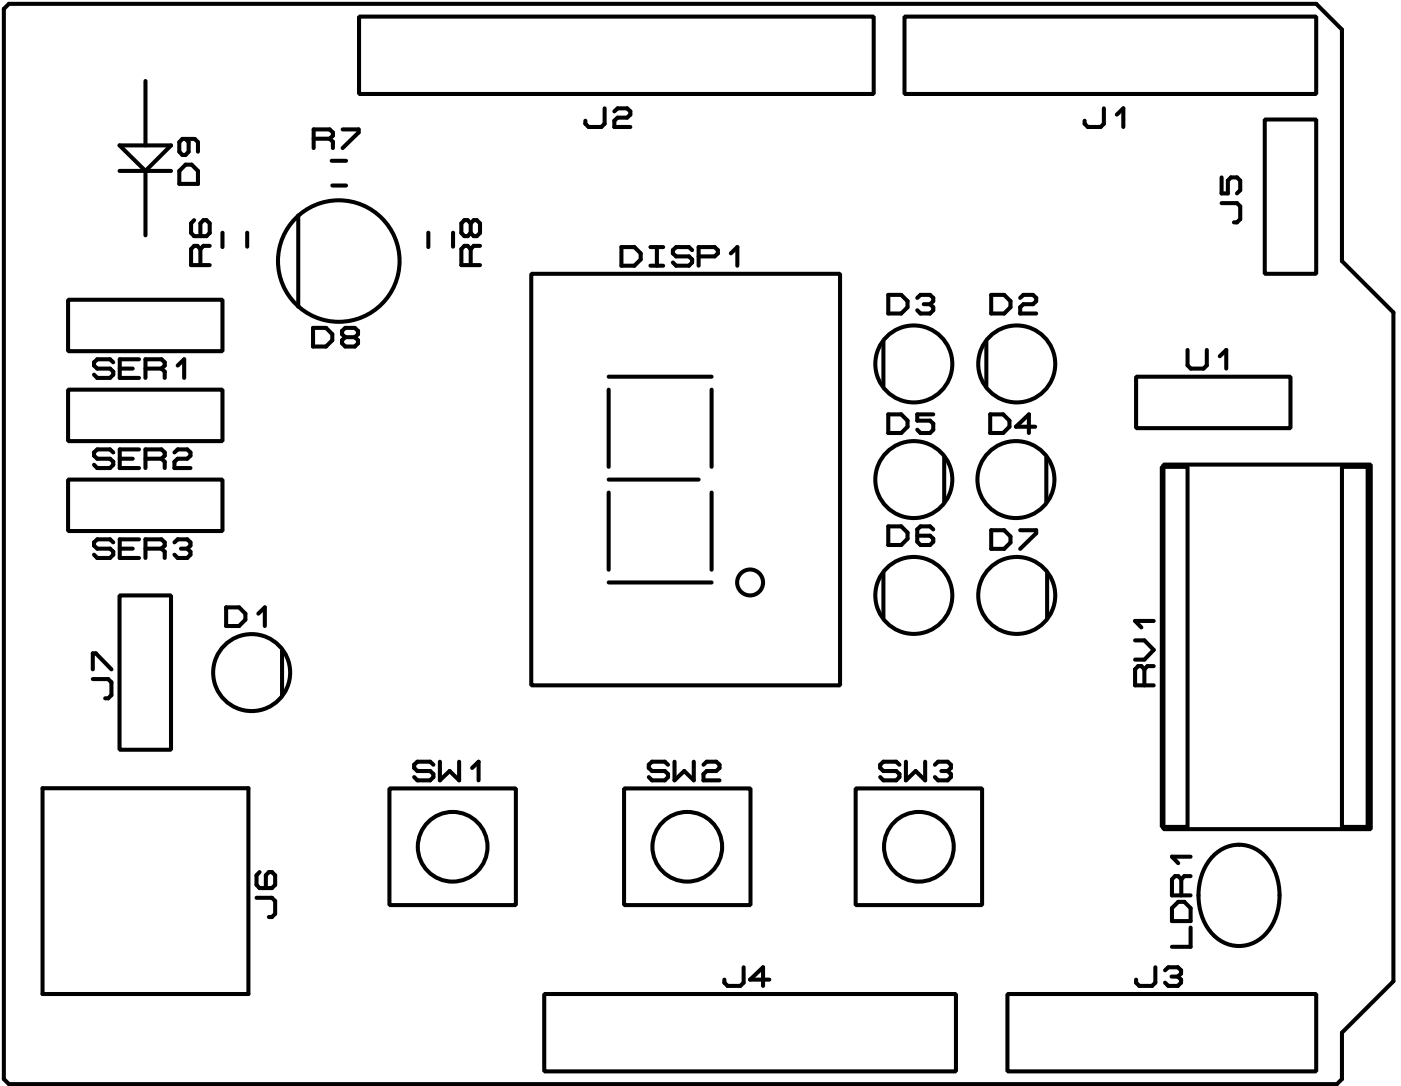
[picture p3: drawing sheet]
<svg xmlns="http://www.w3.org/2000/svg" width="69mm" height="54mm" viewBox="0 0 69 54" stroke-linecap="round" stroke-linejoin="round" font-family="sans-serif">
<g fill="none" stroke="#000" stroke-width=".2">
<path d="M.4 .2h64.6l1.2 1.3v11.4l2.6 2.5v33l-2.6 2.6v2.3l-.2 .2h-65.6l-.2-.2v-52.9zM3.4 14.8h7.6v2.5h-7.6zM3.4 19.2h7.6v2.6h-7.6zM5.6 17.9l-.2-.2h-.6l-.2 .2v.1l.2 .2h.6l.2 .1v.2l-.2 .2h-.6l-.2-.2M5.9 7.2h2.5l-1.2 1.2zM5.9 8.4h2.5M5.9 18.2h.6M6.9 17.7h-1v1h1M7.2 18.2h.8M7.2 4v3.2M7.2 8.4v3.2M8 18.2l.1-.2v-.1l-.1-.2h-.8v1"/>
<path d="M8 18.2l.1 .1v.4M8.8 18l.3-.3v1M9.2 8.1h.3l.3 .3v.7h-1v-.7zM9.2 6.9l.1 .1v.5l-.1 .1h-.2l-.2-.1v-.5l.2-.1h.6l.2 .1v.5M9.6 10.9l-.2 .1v.5l.2 .2h.6l.1-.2v-.5l-.1-.1h-.2l-.1 .1v.7M9.9 12.3l-.2-.2h-.1l-.2 .2v.8h.9M9.9 12.3v.8M10.3 12.1h-.3l-.1 .2M11 11.5v.7M12.2 11.5v.7M14.7 10.6v4.5M15.4 16.2h.7l.3 .3v.3l-.3 .3h-.7z"/>
<path d="M15.5 6.8h.8M16.3 6.8l.1-.1v-.2l-.1-.1h-.8v.9M16.3 6.8l.1 .2v.3M16.4 7.9h.7M16.4 9.2h.7M16.9 6.4h.8v.1l-.8 .8M17 16.6l-.1-.1v-.2l.1-.1h.5l.2 .1v.2l-.2 .1M17 16.6l-.1 .2v.1l.1 .2h.5l.2-.2v-.1l-.2-.2M17 16.6h.5M17.7 .8h25.4v3.8h-25.4zM21.1 11.5v.7M22.4 11.5v.7"/>
<path d="M23.2 12.3l-.1-.2h-.2l-.1 .2v.8h.9M23.2 11l-.1-.1h-.2l-.1 .1v.5l.1 .2h.2l.1-.2M23.2 11l.2-.1h.1l.2 .1v.5l-.2 .2h-.1l-.2-.2M23.2 11v.5M23.2 12.3v.8M23.7 12.1h-.3l-.2 .2M26.2 13.5h15.3v20.3h-15.3zM29.8 5.3v.8l-.1 .2h-.7l-.1-.2v-.1M30 19.2v3.8M30 18.6h5.1M30.3 5.5l.2-.2h.4l.2 .2v.2l-.2 .1h-.4l-.2 .2v.3h.8M30.7 12.2h.6l.3 .3v.3l-.3 .3h-.6z"/>
<path d="M32.1 12.2h.6M32.1 13.1h.6M32.4 12.2v.9M34.2 12.3l-.2-.1h-.6l-.2 .1v.2l.2 .2h.6l.2 .1v.2l-.2 .1h-.6l-.2-.1M34.5 12.7h.8l.1-.2v-.2l-.1-.1h-.8v.9M35.1 19.2v3.8M36.1 12.5l.3-.3v.9M43.6 16.9v2.2M43.8 14.6h.7l.3 .3v.3l-.3 .3h-.7zM44.6 .8h20.4v3.8h-20.4zM45.3 14.7l.1-.1h.5l.2 .1v.2l-.2 .1M45.6 15h.3"/>
<path d="M45.9 15l.2 .2v.1l-.2 .2h-.5l-.1-.2M48.7 16.9v2.2M48.9 14.6h.7l.3 .3v.3l-.3 .3h-.7zM50.3 14.7l.2-.1h.5l.1 .1v.2l-.1 .1h-.5l-.2 .2v.3h.8M54.5 5.3v.8l-.2 .2h-.6l-.2-.2v-.1M55.1 5.7l.3-.4v1M56.1 18.6h7.6v2.5h-7.6zM58.6 17.3v.7l.2 .2h.6l.2-.2v-.7M60.2 17.6l.3-.3v.9M60.3 10h.7l.2 .2v.6l-.2 .2h-.1M60.3 8.8v.7h.3v-.6l.1-.1h.3l.2 .1v.5l-.2 .1M62.4 5.9h2.6v7.6h-2.6z"/>
<path d="M2.1 38.9h10.2v10.2h-10.2zM3.4 23.7h7.6v2.5h-7.6zM4.6 33.5h.7l.2 .2v.6l-.2 .2h-.1M4.6 33v-.7h.1l.8 .7M5.6 22.3l-.2-.1h-.6l-.2 .1v.2l.2 .1h.6l.2 .2v.1l-.2 .2h-.6l-.2-.2M5.6 26.8l-.2-.2h-.6l-.2 .2v.1l.2 .2h.6l.2 .1v.2l-.2 .1h-.6l-.2-.1M5.9 29.4h2.5v7.6h-2.5zM5.9 22.6h.6M5.9 27.1h.6M6.9 22.2h-1v.9h1M6.9 26.6h-1v.9h1M7.2 22.6h.8"/>
<path d="M7.2 27.1h.8M8 22.6l.1-.1v-.2l-.1-.1h-.8v.9M8 27.1l.1-.2v-.1l-.1-.2h-.8v.9M8 22.6l.1 .2v.3M8 27.1l.1 .1v.3M8.6 26.8l.2-.2h.4l.2 .2v.1l-.2 .2M8.6 22.3l.2-.1h.4l.2 .1v.2l-.2 .1h-.4l-.2 .2v.3h.8M8.9 27.1h.3M9.2 27.1l.2 .1v.2l-.2 .1h-.4l-.2-.1M11.2 30h.6l.3 .3v.3l-.3 .3h-.6zM12.7 30.3l.4-.3v.9M13.9 32.1v2.2"/>
<path d="M19.2 38.9h6.3v5.8h-6.3zM21.4 37.8l-.2-.2h-.6l-.2 .2v.1l.2 .2h.6l.2 .1v.2l-.2 .1h-.6l-.2-.1M21.7 37.6v.9l.5-.4 .5 .4v-.9M23.3 37.9l.3-.3v.9M30 24.3v3.8M30 28.8h5.1M30 23.7h4.5M30.8 38.9h6.2v5.8h-6.2zM33 37.8l-.2-.2h-.6l-.2 .2v.1l.2 .2h.6l.2 .1v.2l-.2 .1h-.6l-.2-.1M33.3 37.6v.9l.5-.4 .4 .4v-.9M34.7 37.8l.2-.2h.4l.2 .2v.1l-.2 .2h-.4l-.2 .1v.3h.8M35.1 24.3v3.8"/>
<path d="M42.2 38.9h6.3v5.8h-6.3zM43.6 28.3v2.2M43.8 20.5h.7l.3 .3v.3l-.3 .3h-.7zM43.8 26h.7l.3 .3v.3l-.3 .3h-.7zM44.4 37.8l-.2-.2h-.6l-.2 .2v.1l.2 .2h.6l.2 .1v.2l-.2 .1h-.6l-.2-.1M44.7 37.6v.9l.5-.4 .5 .4v-.9M46.1 20.5h-.8v.3h.6l.2 .1v.3l-.2 .2h-.5l-.1-.2M46.1 26.1l-.2-.1h-.5l-.1 .1v.6l.1 .2h.5l.2-.2v-.1l-.2-.2h-.6M46.1 37.8l.2-.2h.5l.1 .2v.1l-.1 .2M46.5 38.1h.3M46.6 22.6v2.2M46.8 38.1l.1 .1v.2l-.1 .1h-.5l-.2-.1"/>
<path d="M48.9 20.5h.6l.3 .3v.3l-.3 .3h-.6zM48.9 26.2h.7l.3 .3v.3l-.3 .3h-.7zM50.3 26.2h.8v.1l-.8 .8M51.1 21.1h-1l.7-.6v.9M51.6 22.6v2.2M51.7 28.3v2.2M56 31.6h.5l.4 .5-.4 .5h-.5M56.5 33l-.2-.1h-.1l-.2 .1v.8h.9M56.5 33v.8M56.9 32.9h-.3l-.1 .1M56.9 30.7h-.9l.3 .3M57.3 23h1.3v17.8h-1.3z"/>
<path d="M57.4 22.9h10.2v18h-10.2zM66.2 23h1.3v17.8h-1.3zM12.7 44.3h.7l.2 .2v.6l-.2 .2h-.1M12.8 43.1l-.1 .1v.5l.1 .1h.6l.2-.1v-.5l-.2-.1h-.1l-.2 .1v.6M26.9 49.1h20.3v3.8h-20.3zM36.7 47.8v.7l-.2 .2h-.6l-.2-.2v-.1M38 48.4h-1l.7-.6v.9M49.7 49.1h15.3v3.8h-15.3zM57 47.8v.7l-.1 .2h-.7l-.1-.2v-.1M57.5 47.9l.2-.1h.4l.2 .1v.2l-.2 .1M57.8 48.2h.3M57.8 44.8l.3-.3h.3l.4 .3v.7h-1z"/>
<path d="M58.1 48.2l.2 .2v.1l-.2 .2h-.4l-.2-.2M58.3 43.4v.8M58.3 43.4l-.2-.1h-.1l-.2 .1v.8h1M58.8 45.8v.9h-1M58.8 43.3h-.4l-.1 .1M58.8 42.3h-1l.3 .3M59.7 42.4a1.81 1.81 0 0 1 3.2 .5 2.91 2.91 0 0 1-.7 3.5 1.82 1.82 0 0 1-2.8-.9 3.1 3.1 0 0 1 .3-3.1z"/>
<circle cx="16.7" cy="12.9" r="3"/>
<circle cx="45.1" cy="18" r="1.9"/>
<circle cx="50.2" cy="18" r="1.9"/>
<circle cx="12.4" cy="33.2" r="1.9"/>
<circle cx="37" cy="28.8" r=".64"/>
<circle cx="45.1" cy="23.7" r="1.9"/>
<circle cx="45.1" cy="29.4" r="1.9"/>
<circle cx="50.1" cy="23.7" r="1.9"/>
<circle cx="50.2" cy="29.4" r="1.9"/>
<circle cx="22.3" cy="41.8" r="1.72"/>
<circle cx="33.9" cy="41.8" r="1.72"/>
<circle cx="45.3" cy="41.8" r="1.72"/>
</g>
</svg>
